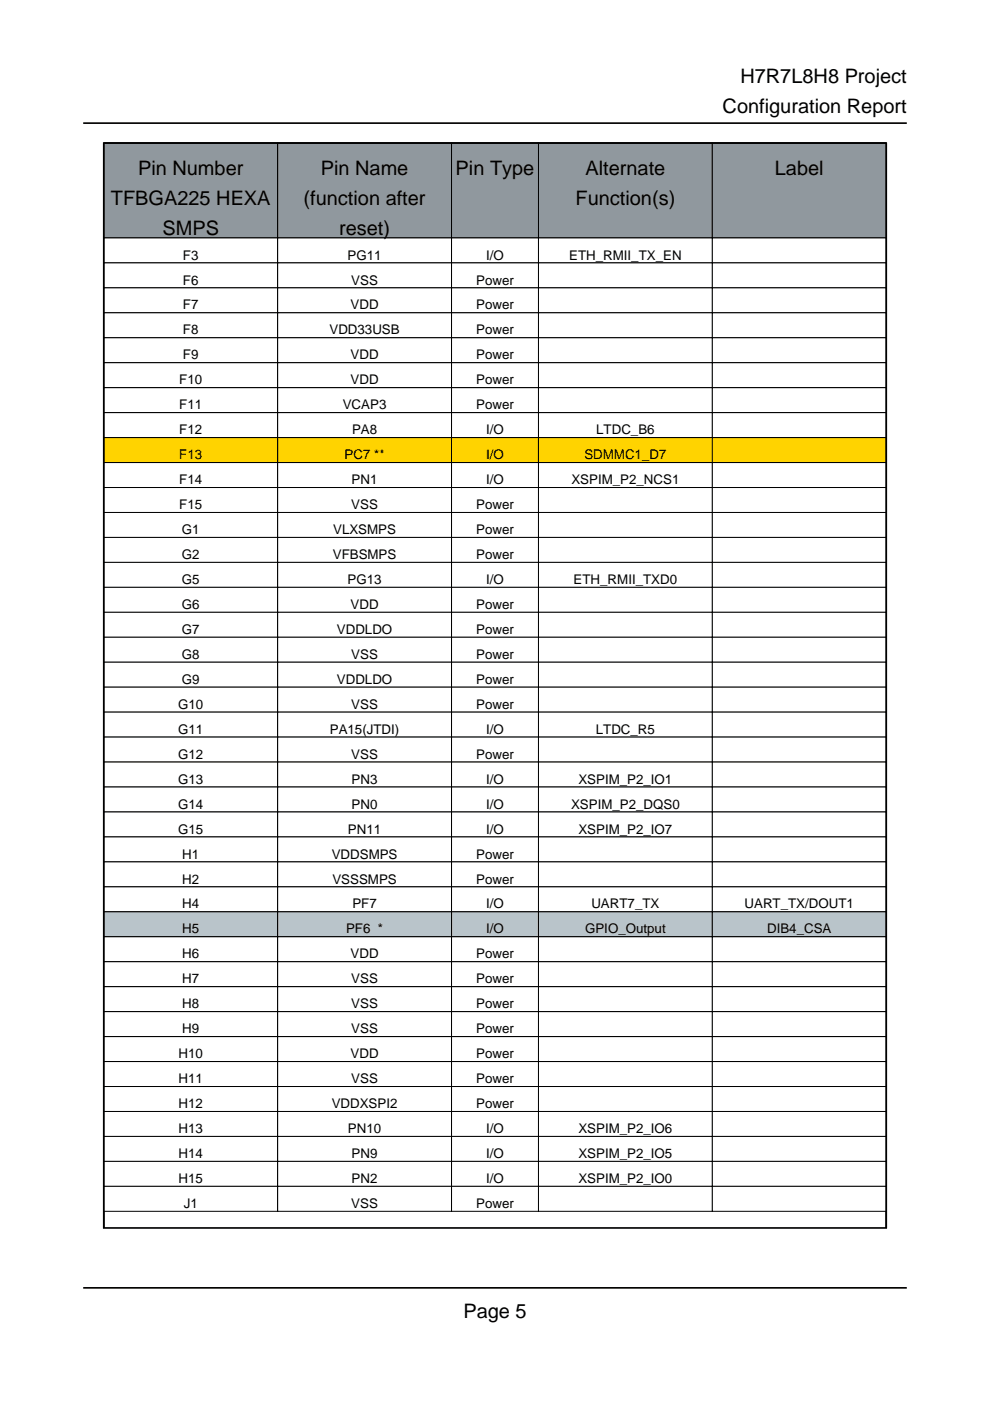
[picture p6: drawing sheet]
<svg xmlns="http://www.w3.org/2000/svg" width="210mm" height="297mm" viewBox="0 0 210 297" stroke-linecap="round" stroke-linejoin="round" font-family="sans-serif">
<defs><g id="words">
<g font-size="4.2">
<text x="157" y="17.6">H7R7L8H8 Project</text>
<text x="153.2" y="24">Configuration Report</text>
<text x="29.3" y="37">Pin Number</text>
<text x="68" y="37">Pin Name</text>
<text x="96.6" y="37">Pin Type</text>
<text x="124.1" y="37">Alternate</text>
<text x="164.3" y="37">Label</text>
<text x="23.5" y="43.4">TFBGA225 HEXA</text>
<text x="64.4" y="43.4">(function after</text>
<text x="122" y="43.4">Function(s)</text>
<text x="34.4" y="49.7">SMPS</text>
<text x="71.9" y="49.7">reset)</text>
<text x="98.2" y="279.4">Page 5</text>
</g>
<g font-size="2.8">
<text x="38.8" y="55">F3</text>
<text x="73.7" y="55">PG11</text>
<text x="103.1" y="55">I/O</text>
<text x="120.7" y="55">ETH_RMII_TX_EN</text>
<text x="38.8" y="60.3">F6</text>
<text x="38.8" y="65.6">F7</text>
<text x="74.3" y="65.6">VDD</text>
<text x="74.5" y="60.3">VSS</text>
<text x="101" y="60.3">Power</text>
<text x="101" y="65.6">Power</text>
<text x="38.8" y="70.9">F8</text>
<text x="69.9" y="70.9">VDD33USB</text>
<text x="101" y="70.9">Power</text>
<text x="38.8" y="76.2">F9</text>
<text x="74.3" y="76.2">VDD</text>
<text x="101" y="76.2">Power</text>
<text x="38" y="81.5">F10</text>
<text x="74.3" y="81.5">VDD</text>
<text x="101" y="81.5">Power</text>
<text x="38" y="86.8">F11</text>
<text x="72.7" y="86.8">VCAP3</text>
<text x="101" y="86.8">Power</text>
<text x="38" y="92.1">F12</text>
<text x="74.6" y="92.1">PA8</text>
<text x="103.1" y="92.1">I/O</text>
<text x="126.4" y="92.1">LTDC_B6</text>
<text x="38" y="97.4">F13</text>
<text x="73.1" y="97.4">PC7 **</text>
<text x="103.1" y="97.4">I/O</text>
<text x="123.9" y="97.4">SDMMC1_D7</text>
<text x="38" y="102.7">F14</text>
<text x="38" y="107.9">F15</text>
<text x="74.5" y="107.9">VSS</text>
<text x="74.6" y="102.7">PN1</text>
<text x="101" y="107.9">Power</text>
<text x="103.1" y="102.7">I/O</text>
<text x="121.2" y="102.7">XSPIM_P2_NCS1</text>
<text x="38.6" y="113.2">G1</text>
<text x="70.6" y="113.2">VLXSMPS</text>
<text x="101" y="113.2">Power</text>
<text x="38.6" y="118.5">G2</text>
<text x="70.6" y="118.5">VFBSMPS</text>
<text x="101" y="118.5">Power</text>
<text x="38.6" y="123.8">G5</text>
<text x="73.7" y="123.8">PG13</text>
<text x="103.1" y="123.8">I/O</text>
<text x="121.6" y="123.8">ETH_RMII_TXD0</text>
<text x="38.6" y="129.1">G6</text>
<text x="74.3" y="129.1">VDD</text>
<text x="101" y="129.1">Power</text>
<text x="38.6" y="134.4">G7</text>
<text x="71.4" y="134.4">VDDLDO</text>
<text x="101" y="134.4">Power</text>
<text x="38.6" y="139.7">G8</text>
<text x="74.5" y="139.7">VSS</text>
<text x="101" y="139.7">Power</text>
<text x="38.6" y="145">G9</text>
<text x="71.4" y="145">VDDLDO</text>
<text x="101" y="145">Power</text>
<text x="37.8" y="150.3">G10</text>
<text x="37.8" y="155.6">G11</text>
<text x="69.9" y="155.6">PA15(JTDI)</text>
<text x="74.5" y="150.3">VSS</text>
<text x="101" y="150.3">Power</text>
<text x="103.1" y="155.6">I/O</text>
<text x="126.3" y="155.6">LTDC_R5</text>
<text x="37.8" y="160.9">G12</text>
<text x="74.5" y="160.9">VSS</text>
<text x="101" y="160.9">Power</text>
<text x="37.8" y="166.2">G13</text>
<text x="74.6" y="166.2">PN3</text>
<text x="103.1" y="166.2">I/O</text>
<text x="122.6" y="166.2">XSPIM_P2_IO1</text>
<text x="37.8" y="171.4">G14</text>
<text x="74.6" y="171.4">PN0</text>
<text x="103.1" y="171.4">I/O</text>
<text x="121.1" y="171.4">XSPIM_P2_DQS0</text>
<text x="37.8" y="176.7">G15</text>
<text x="73.8" y="176.7">PN11</text>
<text x="103.1" y="176.7">I/O</text>
<text x="122.6" y="176.7">XSPIM_P2_IO7</text>
<text x="38.6" y="182">H1</text>
<text x="70.3" y="182">VDDSMPS</text>
<text x="101" y="182">Power</text>
<text x="38.6" y="187.3">H2</text>
<text x="70.5" y="187.3">VSSSMPS</text>
<text x="101" y="187.3">Power</text>
<text x="38.6" y="192.6">H4</text>
<text x="38.6" y="197.9">H5</text>
<text x="73.4" y="197.9">PF6 *</text>
<text x="74.7" y="192.6">PF7</text>
<text x="103.1" y="192.6">I/O</text>
<text x="103.1" y="197.9">I/O</text>
<text x="124.1" y="197.9">GPIO_Output</text>
<text x="125.4" y="192.6">UART7_TX</text>
<text x="157.9" y="192.6">UART_TX/DOUT1</text>
<text x="162.6" y="197.9">DIB4_CSA</text>
<text x="38.6" y="203.2">H6</text>
<text x="74.3" y="203.2">VDD</text>
<text x="101" y="203.2">Power</text>
<text x="38.6" y="208.5">H7</text>
<text x="74.5" y="208.5">VSS</text>
<text x="101" y="208.5">Power</text>
<text x="38.6" y="213.8">H8</text>
<text x="74.5" y="213.8">VSS</text>
<text x="101" y="213.8">Power</text>
<text x="38.6" y="219.1">H9</text>
<text x="74.5" y="219.1">VSS</text>
<text x="101" y="219.1">Power</text>
<text x="37.8" y="224.4">H10</text>
<text x="74.3" y="224.4">VDD</text>
<text x="101" y="224.4">Power</text>
<text x="37.8" y="229.7">H11</text>
<text x="74.5" y="229.7">VSS</text>
<text x="101" y="229.7">Power</text>
<text x="37.8" y="234.9">H12</text>
<text x="70.3" y="234.9">VDDXSPI2</text>
<text x="101" y="234.9">Power</text>
<text x="37.8" y="240.2">H13</text>
<text x="37.8" y="245.5">H14</text>
<text x="73.8" y="240.2">PN10</text>
<text x="74.6" y="245.5">PN9</text>
<text x="103.1" y="240.2">I/O</text>
<text x="103.1" y="245.5">I/O</text>
<text x="122.6" y="240.2">XSPIM_P2_IO6</text>
<text x="122.6" y="245.5">XSPIM_P2_IO5</text>
<text x="37.8" y="250.8">H15</text>
<text x="74.6" y="250.8">PN2</text>
<text x="103.1" y="250.8">I/O</text>
<text x="122.6" y="250.8">XSPIM_P2_IO0</text>
<text x="38.9" y="256.1">J1</text>
<text x="74.5" y="256.1">VSS</text>
<text x="101" y="256.1">Power</text>
</g>
</g></defs>
<path d="M22 260.3v-230h165.9v230" fill="none" stroke="#000" stroke-width=".35"/>
<path d="M22 30.3h36.9v20.1h-36.9z" fill="#90989e"/>
<path d="M22 30.3h36.9v20.1h-36.9z" fill="none" stroke="#000" stroke-width=".21"/>
<path d="M58.9 30.3h36.8v20.1h-36.8z" fill="#90989e"/>
<path d="M58.9 30.3h36.8v20.1h-36.8z" fill="none" stroke="#000" stroke-width=".21"/>
<path d="M95.7 30.3h18.5v20.1h-18.5z" fill="#90989e"/>
<path d="M95.7 30.3h18.5v20.1h-18.5z" fill="none" stroke="#000" stroke-width=".21"/>
<path d="M114.2 30.3h36.8v20.1h-36.8z" fill="#90989e"/>
<path d="M114.2 30.3h36.8v20.1h-36.8z" fill="none" stroke="#000" stroke-width=".21"/>
<path d="M151 30.3h36.9v20.1h-36.9z" fill="#90989e"/>
<path d="M151 30.3h36.9v20.1h-36.9z" fill="none" stroke="#000" stroke-width=".21"/>
<path d="M22 50.4h36.9v5.3h-36.9z" fill="#fff"/>
<path d="M22 50.4h36.9v5.3h-36.9z" fill="none" stroke="#000" stroke-width=".21"/>
<path d="M58.9 50.4h36.8v5.3h-36.8z" fill="#fff"/>
<path d="M58.9 50.4h36.8v5.3h-36.8z" fill="none" stroke="#000" stroke-width=".21"/>
<path d="M95.7 50.4h18.5v5.3h-18.5z" fill="#fff"/>
<path d="M95.7 50.4h18.5v5.3h-18.5z" fill="none" stroke="#000" stroke-width=".21"/>
<path d="M114.2 50.4h36.8v5.3h-36.8z" fill="#fff"/>
<path d="M114.2 50.4h36.8v5.3h-36.8z" fill="none" stroke="#000" stroke-width=".21"/>
<path d="M151 50.4h36.9v5.3h-36.9z" fill="#fff"/>
<path d="M151 50.4h36.9v5.3h-36.9z" fill="none" stroke="#000" stroke-width=".21"/>
<path d="M22 55.7h36.9v5.3h-36.9z" fill="#fff"/>
<path d="M22 55.7h36.9v5.3h-36.9z" fill="none" stroke="#000" stroke-width=".21"/>
<path d="M58.9 55.7h36.8v5.3h-36.8z" fill="#fff"/>
<path d="M58.9 55.7h36.8v5.3h-36.8z" fill="none" stroke="#000" stroke-width=".21"/>
<path d="M95.7 55.7h18.5v5.3h-18.5z" fill="#fff"/>
<path d="M95.7 55.7h18.5v5.3h-18.5z" fill="none" stroke="#000" stroke-width=".21"/>
<path d="M114.2 55.7h36.8v5.3h-36.8z" fill="#fff"/>
<path d="M114.2 55.7h36.8v5.3h-36.8z" fill="none" stroke="#000" stroke-width=".21"/>
<path d="M151 55.7h36.9v5.3h-36.9z" fill="#fff"/>
<path d="M151 55.7h36.9v5.3h-36.9z" fill="none" stroke="#000" stroke-width=".21"/>
<path d="M22 61h36.9v5.3h-36.9z" fill="#fff"/>
<path d="M22 61h36.9v5.3h-36.9z" fill="none" stroke="#000" stroke-width=".21"/>
<path d="M58.9 61h36.8v5.3h-36.8z" fill="#fff"/>
<path d="M58.9 61h36.8v5.3h-36.8z" fill="none" stroke="#000" stroke-width=".21"/>
<path d="M95.7 61h18.5v5.3h-18.5z" fill="#fff"/>
<path d="M95.7 61h18.5v5.3h-18.5z" fill="none" stroke="#000" stroke-width=".21"/>
<path d="M114.2 61h36.8v5.3h-36.8z" fill="#fff"/>
<path d="M114.2 61h36.8v5.3h-36.8z" fill="none" stroke="#000" stroke-width=".21"/>
<path d="M151 61h36.9v5.3h-36.9z" fill="#fff"/>
<path d="M151 61h36.9v5.3h-36.9z" fill="none" stroke="#000" stroke-width=".21"/>
<path d="M22 66.3h36.9v5.3h-36.9z" fill="#fff"/>
<path d="M22 66.3h36.9v5.3h-36.9z" fill="none" stroke="#000" stroke-width=".21"/>
<path d="M58.9 66.3h36.8v5.3h-36.8z" fill="#fff"/>
<path d="M58.9 66.3h36.8v5.3h-36.8z" fill="none" stroke="#000" stroke-width=".21"/>
<path d="M95.7 66.3h18.5v5.3h-18.5z" fill="#fff"/>
<path d="M95.7 66.3h18.5v5.3h-18.5z" fill="none" stroke="#000" stroke-width=".21"/>
<path d="M114.2 66.3h36.8v5.3h-36.8z" fill="#fff"/>
<path d="M114.2 66.3h36.8v5.3h-36.8z" fill="none" stroke="#000" stroke-width=".21"/>
<path d="M151 66.3h36.9v5.3h-36.9z" fill="#fff"/>
<path d="M151 66.3h36.9v5.3h-36.9z" fill="none" stroke="#000" stroke-width=".21"/>
<path d="M22 71.6h36.9v5.3h-36.9z" fill="#fff"/>
<path d="M22 71.6h36.9v5.3h-36.9z" fill="none" stroke="#000" stroke-width=".21"/>
<path d="M58.9 71.6h36.8v5.3h-36.8z" fill="#fff"/>
<path d="M58.9 71.6h36.8v5.3h-36.8z" fill="none" stroke="#000" stroke-width=".21"/>
<path d="M95.7 71.6h18.5v5.3h-18.5z" fill="#fff"/>
<path d="M95.7 71.6h18.5v5.3h-18.5z" fill="none" stroke="#000" stroke-width=".21"/>
<path d="M114.2 71.6h36.8v5.3h-36.8z" fill="#fff"/>
<path d="M114.2 71.6h36.8v5.3h-36.8z" fill="none" stroke="#000" stroke-width=".21"/>
<path d="M151 71.6h36.9v5.3h-36.9z" fill="#fff"/>
<path d="M151 71.6h36.9v5.3h-36.9z" fill="none" stroke="#000" stroke-width=".21"/>
<path d="M22 76.9h36.9v5.3h-36.9z" fill="#fff"/>
<path d="M22 76.9h36.9v5.3h-36.9z" fill="none" stroke="#000" stroke-width=".21"/>
<path d="M58.9 76.9h36.8v5.3h-36.8z" fill="#fff"/>
<path d="M58.9 76.9h36.8v5.3h-36.8z" fill="none" stroke="#000" stroke-width=".21"/>
<path d="M95.7 76.9h18.5v5.3h-18.5z" fill="#fff"/>
<path d="M95.7 76.9h18.5v5.3h-18.5z" fill="none" stroke="#000" stroke-width=".21"/>
<path d="M114.2 76.9h36.8v5.3h-36.8z" fill="#fff"/>
<path d="M114.2 76.9h36.8v5.3h-36.8z" fill="none" stroke="#000" stroke-width=".21"/>
<path d="M151 76.9h36.9v5.3h-36.9z" fill="#fff"/>
<path d="M151 76.9h36.9v5.3h-36.9z" fill="none" stroke="#000" stroke-width=".21"/>
<path d="M22 82.2h36.9v5.3h-36.9z" fill="#fff"/>
<path d="M22 82.2h36.9v5.3h-36.9z" fill="none" stroke="#000" stroke-width=".21"/>
<path d="M58.9 82.2h36.8v5.3h-36.8z" fill="#fff"/>
<path d="M58.9 82.2h36.8v5.3h-36.8z" fill="none" stroke="#000" stroke-width=".21"/>
<path d="M95.7 82.2h18.5v5.3h-18.5z" fill="#fff"/>
<path d="M95.7 82.2h18.5v5.3h-18.5z" fill="none" stroke="#000" stroke-width=".21"/>
<path d="M114.2 82.2h36.8v5.3h-36.8z" fill="#fff"/>
<path d="M114.2 82.2h36.8v5.3h-36.8z" fill="none" stroke="#000" stroke-width=".21"/>
<path d="M151 82.2h36.9v5.3h-36.9z" fill="#fff"/>
<path d="M151 82.2h36.9v5.3h-36.9z" fill="none" stroke="#000" stroke-width=".21"/>
<path d="M22 87.5h36.9v5.3h-36.9z" fill="#fff"/>
<path d="M22 87.5h36.9v5.3h-36.9z" fill="none" stroke="#000" stroke-width=".21"/>
<path d="M58.9 87.5h36.8v5.3h-36.8z" fill="#fff"/>
<path d="M58.9 87.5h36.8v5.3h-36.8z" fill="none" stroke="#000" stroke-width=".21"/>
<path d="M95.7 87.5h18.5v5.3h-18.5z" fill="#fff"/>
<path d="M95.7 87.5h18.5v5.3h-18.5z" fill="none" stroke="#000" stroke-width=".21"/>
<path d="M114.2 87.5h36.8v5.3h-36.8z" fill="#fff"/>
<path d="M114.2 87.5h36.8v5.3h-36.8z" fill="none" stroke="#000" stroke-width=".21"/>
<path d="M151 87.5h36.9v5.3h-36.9z" fill="#fff"/>
<path d="M151 87.5h36.9v5.3h-36.9z" fill="none" stroke="#000" stroke-width=".21"/>
<path d="M22 92.8h36.9v5.3h-36.9z" fill="#ffd300"/>
<path d="M22 92.8h36.9v5.3h-36.9z" fill="none" stroke="#000" stroke-width=".21"/>
<path d="M58.9 92.8h36.8v5.3h-36.8z" fill="#ffd300"/>
<path d="M58.9 92.8h36.8v5.3h-36.8z" fill="none" stroke="#000" stroke-width=".21"/>
<path d="M95.7 92.8h18.5v5.3h-18.5z" fill="#ffd300"/>
<path d="M95.7 92.8h18.5v5.3h-18.5z" fill="none" stroke="#000" stroke-width=".21"/>
<path d="M114.2 92.8h36.8v5.3h-36.8z" fill="#ffd300"/>
<path d="M114.2 92.8h36.8v5.3h-36.8z" fill="none" stroke="#000" stroke-width=".21"/>
<path d="M151 92.8h36.9v5.3h-36.9z" fill="#ffd300"/>
<path d="M151 92.8h36.9v5.3h-36.9z" fill="none" stroke="#000" stroke-width=".21"/>
<path d="M22 98.1h36.9v5.3h-36.9z" fill="#fff"/>
<path d="M22 98.1h36.9v5.3h-36.9z" fill="none" stroke="#000" stroke-width=".21"/>
<path d="M58.9 98.1h36.8v5.3h-36.8z" fill="#fff"/>
<path d="M58.9 98.1h36.8v5.3h-36.8z" fill="none" stroke="#000" stroke-width=".21"/>
<path d="M95.7 98.1h18.5v5.3h-18.5z" fill="#fff"/>
<path d="M95.7 98.1h18.5v5.3h-18.5z" fill="none" stroke="#000" stroke-width=".21"/>
<path d="M114.2 98.1h36.8v5.3h-36.8z" fill="#fff"/>
<path d="M114.2 98.1h36.8v5.3h-36.8z" fill="none" stroke="#000" stroke-width=".21"/>
<path d="M151 98.1h36.9v5.3h-36.9z" fill="#fff"/>
<path d="M151 98.1h36.9v5.3h-36.9z" fill="none" stroke="#000" stroke-width=".21"/>
<path d="M22 103.4h36.9v5.3h-36.9z" fill="#fff"/>
<path d="M22 103.4h36.9v5.3h-36.9z" fill="none" stroke="#000" stroke-width=".21"/>
<path d="M58.9 103.4h36.8v5.3h-36.8z" fill="#fff"/>
<path d="M58.9 103.4h36.8v5.3h-36.8z" fill="none" stroke="#000" stroke-width=".21"/>
<path d="M95.7 103.4h18.5v5.3h-18.5z" fill="#fff"/>
<path d="M95.7 103.4h18.5v5.3h-18.5z" fill="none" stroke="#000" stroke-width=".21"/>
<path d="M114.2 103.4h36.8v5.3h-36.8z" fill="#fff"/>
<path d="M114.2 103.4h36.8v5.3h-36.8z" fill="none" stroke="#000" stroke-width=".21"/>
<path d="M151 103.4h36.9v5.3h-36.9z" fill="#fff"/>
<path d="M151 103.4h36.9v5.3h-36.9z" fill="none" stroke="#000" stroke-width=".21"/>
<path d="M22 108.7h36.9v5.2h-36.9z" fill="#fff"/>
<path d="M22 108.7h36.9v5.2h-36.9z" fill="none" stroke="#000" stroke-width=".21"/>
<path d="M58.9 108.7h36.8v5.2h-36.8z" fill="#fff"/>
<path d="M58.9 108.7h36.8v5.2h-36.8z" fill="none" stroke="#000" stroke-width=".21"/>
<path d="M95.7 108.7h18.5v5.2h-18.5z" fill="#fff"/>
<path d="M95.7 108.7h18.5v5.2h-18.5z" fill="none" stroke="#000" stroke-width=".21"/>
<path d="M114.2 108.7h36.8v5.2h-36.8z" fill="#fff"/>
<path d="M114.2 108.7h36.8v5.2h-36.8z" fill="none" stroke="#000" stroke-width=".21"/>
<path d="M151 108.7h36.9v5.2h-36.9z" fill="#fff"/>
<path d="M151 108.7h36.9v5.2h-36.9z" fill="none" stroke="#000" stroke-width=".21"/>
<path d="M22 113.9h36.9v5.3h-36.9z" fill="#fff"/>
<path d="M22 113.9h36.9v5.3h-36.9z" fill="none" stroke="#000" stroke-width=".21"/>
<path d="M58.9 113.9h36.8v5.3h-36.8z" fill="#fff"/>
<path d="M58.9 113.9h36.8v5.3h-36.8z" fill="none" stroke="#000" stroke-width=".21"/>
<path d="M95.7 113.9h18.5v5.3h-18.5z" fill="#fff"/>
<path d="M95.7 113.9h18.5v5.3h-18.5z" fill="none" stroke="#000" stroke-width=".21"/>
<path d="M114.2 113.9h36.8v5.3h-36.8z" fill="#fff"/>
<path d="M114.2 113.9h36.8v5.3h-36.8z" fill="none" stroke="#000" stroke-width=".21"/>
<path d="M151 113.9h36.9v5.3h-36.9z" fill="#fff"/>
<path d="M151 113.9h36.9v5.3h-36.9z" fill="none" stroke="#000" stroke-width=".21"/>
<path d="M22 119.2h36.9v5.3h-36.9z" fill="#fff"/>
<path d="M22 119.2h36.9v5.3h-36.9z" fill="none" stroke="#000" stroke-width=".21"/>
<path d="M58.9 119.2h36.8v5.3h-36.8z" fill="#fff"/>
<path d="M58.9 119.2h36.8v5.3h-36.8z" fill="none" stroke="#000" stroke-width=".21"/>
<path d="M95.7 119.2h18.5v5.3h-18.5z" fill="#fff"/>
<path d="M95.7 119.2h18.5v5.3h-18.5z" fill="none" stroke="#000" stroke-width=".21"/>
<path d="M114.2 119.2h36.8v5.3h-36.8z" fill="#fff"/>
<path d="M114.2 119.2h36.8v5.3h-36.8z" fill="none" stroke="#000" stroke-width=".21"/>
<path d="M151 119.2h36.9v5.3h-36.9z" fill="#fff"/>
<path d="M151 119.2h36.9v5.3h-36.9z" fill="none" stroke="#000" stroke-width=".21"/>
<path d="M22 124.5h36.9v5.3h-36.9z" fill="#fff"/>
<path d="M22 124.5h36.9v5.3h-36.9z" fill="none" stroke="#000" stroke-width=".21"/>
<path d="M58.9 124.5h36.8v5.3h-36.8z" fill="#fff"/>
<path d="M58.9 124.5h36.8v5.3h-36.8z" fill="none" stroke="#000" stroke-width=".21"/>
<path d="M95.7 124.5h18.5v5.3h-18.5z" fill="#fff"/>
<path d="M95.7 124.5h18.5v5.3h-18.5z" fill="none" stroke="#000" stroke-width=".21"/>
<path d="M114.2 124.5h36.8v5.3h-36.8z" fill="#fff"/>
<path d="M114.2 124.5h36.8v5.3h-36.8z" fill="none" stroke="#000" stroke-width=".21"/>
<path d="M151 124.5h36.9v5.3h-36.9z" fill="#fff"/>
<path d="M151 124.5h36.9v5.3h-36.9z" fill="none" stroke="#000" stroke-width=".21"/>
<path d="M22 129.8h36.9v5.3h-36.9z" fill="#fff"/>
<path d="M22 129.8h36.9v5.3h-36.9z" fill="none" stroke="#000" stroke-width=".21"/>
<path d="M58.9 129.8h36.8v5.3h-36.8z" fill="#fff"/>
<path d="M58.9 129.8h36.8v5.3h-36.8z" fill="none" stroke="#000" stroke-width=".21"/>
<path d="M95.7 129.8h18.5v5.3h-18.5z" fill="#fff"/>
<path d="M95.7 129.8h18.5v5.3h-18.5z" fill="none" stroke="#000" stroke-width=".21"/>
<path d="M114.2 129.8h36.8v5.3h-36.8z" fill="#fff"/>
<path d="M114.2 129.8h36.8v5.3h-36.8z" fill="none" stroke="#000" stroke-width=".21"/>
<path d="M151 129.8h36.9v5.3h-36.9z" fill="#fff"/>
<path d="M151 129.8h36.9v5.3h-36.9z" fill="none" stroke="#000" stroke-width=".21"/>
<path d="M22 135.1h36.9v5.3h-36.9z" fill="#fff"/>
<path d="M22 135.1h36.9v5.3h-36.9z" fill="none" stroke="#000" stroke-width=".21"/>
<path d="M58.9 135.1h36.8v5.3h-36.8z" fill="#fff"/>
<path d="M58.9 135.1h36.8v5.3h-36.8z" fill="none" stroke="#000" stroke-width=".21"/>
<path d="M95.7 135.1h18.5v5.3h-18.5z" fill="#fff"/>
<path d="M95.7 135.1h18.5v5.3h-18.5z" fill="none" stroke="#000" stroke-width=".21"/>
<path d="M114.2 135.1h36.8v5.3h-36.8z" fill="#fff"/>
<path d="M114.2 135.1h36.8v5.3h-36.8z" fill="none" stroke="#000" stroke-width=".21"/>
<path d="M151 135.1h36.9v5.3h-36.9z" fill="#fff"/>
<path d="M151 135.1h36.9v5.3h-36.9z" fill="none" stroke="#000" stroke-width=".21"/>
<path d="M22 140.4h36.9v5.3h-36.9z" fill="#fff"/>
<path d="M22 140.4h36.9v5.3h-36.9z" fill="none" stroke="#000" stroke-width=".21"/>
<path d="M58.9 140.4h36.8v5.3h-36.8z" fill="#fff"/>
<path d="M58.9 140.4h36.8v5.3h-36.8z" fill="none" stroke="#000" stroke-width=".21"/>
<path d="M95.7 140.4h18.5v5.3h-18.5z" fill="#fff"/>
<path d="M95.7 140.4h18.5v5.3h-18.5z" fill="none" stroke="#000" stroke-width=".21"/>
<path d="M114.2 140.4h36.8v5.3h-36.8z" fill="#fff"/>
<path d="M114.2 140.4h36.8v5.3h-36.8z" fill="none" stroke="#000" stroke-width=".21"/>
<path d="M151 140.4h36.9v5.3h-36.9z" fill="#fff"/>
<path d="M151 140.4h36.9v5.3h-36.9z" fill="none" stroke="#000" stroke-width=".21"/>
<path d="M22 145.7h36.9v5.3h-36.9z" fill="#fff"/>
<path d="M22 145.7h36.9v5.3h-36.9z" fill="none" stroke="#000" stroke-width=".21"/>
<path d="M58.9 145.7h36.8v5.3h-36.8z" fill="#fff"/>
<path d="M58.9 145.7h36.8v5.3h-36.8z" fill="none" stroke="#000" stroke-width=".21"/>
<path d="M95.7 145.7h18.5v5.3h-18.5z" fill="#fff"/>
<path d="M95.7 145.7h18.5v5.3h-18.5z" fill="none" stroke="#000" stroke-width=".21"/>
<path d="M114.2 145.7h36.8v5.3h-36.8z" fill="#fff"/>
<path d="M114.2 145.7h36.8v5.3h-36.8z" fill="none" stroke="#000" stroke-width=".21"/>
<path d="M151 145.7h36.9v5.3h-36.9z" fill="#fff"/>
<path d="M151 145.7h36.9v5.3h-36.9z" fill="none" stroke="#000" stroke-width=".21"/>
<path d="M22 151h36.9v5.3h-36.9z" fill="#fff"/>
<path d="M22 151h36.9v5.3h-36.9z" fill="none" stroke="#000" stroke-width=".21"/>
<path d="M58.9 151h36.8v5.3h-36.8z" fill="#fff"/>
<path d="M58.9 151h36.8v5.3h-36.8z" fill="none" stroke="#000" stroke-width=".21"/>
<path d="M95.7 151h18.5v5.3h-18.5z" fill="#fff"/>
<path d="M95.7 151h18.5v5.3h-18.5z" fill="none" stroke="#000" stroke-width=".21"/>
<path d="M114.2 151h36.8v5.3h-36.8z" fill="#fff"/>
<path d="M114.2 151h36.8v5.3h-36.8z" fill="none" stroke="#000" stroke-width=".21"/>
<path d="M151 151h36.9v5.3h-36.9z" fill="#fff"/>
<path d="M151 151h36.9v5.3h-36.9z" fill="none" stroke="#000" stroke-width=".21"/>
<path d="M22 156.3h36.9v5.3h-36.9z" fill="#fff"/>
<path d="M22 156.3h36.9v5.3h-36.9z" fill="none" stroke="#000" stroke-width=".21"/>
<path d="M58.9 156.3h36.8v5.3h-36.8z" fill="#fff"/>
<path d="M58.9 156.3h36.8v5.3h-36.8z" fill="none" stroke="#000" stroke-width=".21"/>
<path d="M95.7 156.3h18.5v5.3h-18.5z" fill="#fff"/>
<path d="M95.7 156.3h18.5v5.3h-18.5z" fill="none" stroke="#000" stroke-width=".21"/>
<path d="M114.2 156.3h36.8v5.3h-36.8z" fill="#fff"/>
<path d="M114.2 156.3h36.8v5.3h-36.8z" fill="none" stroke="#000" stroke-width=".21"/>
<path d="M151 156.3h36.9v5.3h-36.9z" fill="#fff"/>
<path d="M151 156.3h36.9v5.3h-36.9z" fill="none" stroke="#000" stroke-width=".21"/>
<path d="M22 161.6h36.9v5.3h-36.9z" fill="#fff"/>
<path d="M22 161.6h36.9v5.3h-36.9z" fill="none" stroke="#000" stroke-width=".21"/>
<path d="M58.9 161.6h36.8v5.3h-36.8z" fill="#fff"/>
<path d="M58.9 161.6h36.8v5.3h-36.8z" fill="none" stroke="#000" stroke-width=".21"/>
<path d="M95.7 161.6h18.5v5.3h-18.5z" fill="#fff"/>
<path d="M95.7 161.6h18.5v5.3h-18.5z" fill="none" stroke="#000" stroke-width=".21"/>
<path d="M114.2 161.6h36.8v5.3h-36.8z" fill="#fff"/>
<path d="M114.2 161.6h36.8v5.3h-36.8z" fill="none" stroke="#000" stroke-width=".21"/>
<path d="M151 161.6h36.9v5.3h-36.9z" fill="#fff"/>
<path d="M151 161.6h36.9v5.3h-36.9z" fill="none" stroke="#000" stroke-width=".21"/>
<path d="M22 166.9h36.9v5.3h-36.9z" fill="#fff"/>
<path d="M22 166.9h36.9v5.3h-36.9z" fill="none" stroke="#000" stroke-width=".21"/>
<path d="M58.9 166.9h36.8v5.3h-36.8z" fill="#fff"/>
<path d="M58.9 166.9h36.8v5.3h-36.8z" fill="none" stroke="#000" stroke-width=".21"/>
<path d="M95.7 166.9h18.5v5.3h-18.5z" fill="#fff"/>
<path d="M95.7 166.9h18.5v5.3h-18.5z" fill="none" stroke="#000" stroke-width=".21"/>
<path d="M114.2 166.9h36.8v5.3h-36.8z" fill="#fff"/>
<path d="M114.2 166.9h36.8v5.3h-36.8z" fill="none" stroke="#000" stroke-width=".21"/>
<path d="M151 166.9h36.9v5.3h-36.9z" fill="#fff"/>
<path d="M151 166.9h36.9v5.3h-36.9z" fill="none" stroke="#000" stroke-width=".21"/>
<path d="M22 172.2h36.9v5.2h-36.9z" fill="#fff"/>
<path d="M22 172.2h36.9v5.2h-36.9z" fill="none" stroke="#000" stroke-width=".21"/>
<path d="M58.9 172.2h36.8v5.2h-36.8z" fill="#fff"/>
<path d="M58.9 172.2h36.8v5.2h-36.8z" fill="none" stroke="#000" stroke-width=".21"/>
<path d="M95.7 172.2h18.5v5.2h-18.5z" fill="#fff"/>
<path d="M95.7 172.2h18.5v5.2h-18.5z" fill="none" stroke="#000" stroke-width=".21"/>
<path d="M114.2 172.2h36.8v5.2h-36.8z" fill="#fff"/>
<path d="M114.2 172.2h36.8v5.2h-36.8z" fill="none" stroke="#000" stroke-width=".21"/>
<path d="M151 172.2h36.9v5.2h-36.9z" fill="#fff"/>
<path d="M151 172.2h36.9v5.2h-36.9z" fill="none" stroke="#000" stroke-width=".21"/>
<path d="M22 177.4h36.9v5.3h-36.9z" fill="#fff"/>
<path d="M22 177.4h36.9v5.3h-36.9z" fill="none" stroke="#000" stroke-width=".21"/>
<path d="M58.9 177.4h36.8v5.3h-36.8z" fill="#fff"/>
<path d="M58.9 177.4h36.8v5.3h-36.8z" fill="none" stroke="#000" stroke-width=".21"/>
<path d="M95.7 177.4h18.5v5.3h-18.5z" fill="#fff"/>
<path d="M95.7 177.4h18.5v5.3h-18.5z" fill="none" stroke="#000" stroke-width=".21"/>
<path d="M114.2 177.4h36.8v5.3h-36.8z" fill="#fff"/>
<path d="M114.2 177.4h36.8v5.3h-36.8z" fill="none" stroke="#000" stroke-width=".21"/>
<path d="M151 177.4h36.9v5.3h-36.9z" fill="#fff"/>
<path d="M151 177.4h36.9v5.3h-36.9z" fill="none" stroke="#000" stroke-width=".21"/>
<path d="M22 182.7h36.9v5.3h-36.9z" fill="#fff"/>
<path d="M22 182.7h36.9v5.3h-36.9z" fill="none" stroke="#000" stroke-width=".21"/>
<path d="M58.9 182.7h36.8v5.3h-36.8z" fill="#fff"/>
<path d="M58.9 182.7h36.8v5.3h-36.8z" fill="none" stroke="#000" stroke-width=".21"/>
<path d="M95.7 182.7h18.5v5.3h-18.5z" fill="#fff"/>
<path d="M95.7 182.7h18.5v5.3h-18.5z" fill="none" stroke="#000" stroke-width=".21"/>
<path d="M114.2 182.7h36.8v5.3h-36.8z" fill="#fff"/>
<path d="M114.2 182.7h36.8v5.3h-36.8z" fill="none" stroke="#000" stroke-width=".21"/>
<path d="M151 182.7h36.9v5.3h-36.9z" fill="#fff"/>
<path d="M151 182.7h36.9v5.3h-36.9z" fill="none" stroke="#000" stroke-width=".21"/>
<path d="M22 188h36.9v5.3h-36.9z" fill="#fff"/>
<path d="M22 188h36.9v5.3h-36.9z" fill="none" stroke="#000" stroke-width=".21"/>
<path d="M58.9 188h36.8v5.3h-36.8z" fill="#fff"/>
<path d="M58.9 188h36.8v5.3h-36.8z" fill="none" stroke="#000" stroke-width=".21"/>
<path d="M95.7 188h18.5v5.3h-18.5z" fill="#fff"/>
<path d="M95.7 188h18.5v5.3h-18.5z" fill="none" stroke="#000" stroke-width=".21"/>
<path d="M114.2 188h36.8v5.3h-36.8z" fill="#fff"/>
<path d="M114.2 188h36.8v5.3h-36.8z" fill="none" stroke="#000" stroke-width=".21"/>
<path d="M151 188h36.9v5.3h-36.9z" fill="#fff"/>
<path d="M151 188h36.9v5.3h-36.9z" fill="none" stroke="#000" stroke-width=".21"/>
<path d="M22 193.3h36.9v5.3h-36.9z" fill="#b9c4ca"/>
<path d="M22 193.3h36.9v5.3h-36.9z" fill="none" stroke="#000" stroke-width=".21"/>
<path d="M58.9 193.3h36.8v5.3h-36.8z" fill="#b9c4ca"/>
<path d="M58.9 193.3h36.8v5.3h-36.8z" fill="none" stroke="#000" stroke-width=".21"/>
<path d="M95.7 193.3h18.5v5.3h-18.5z" fill="#b9c4ca"/>
<path d="M95.7 193.3h18.5v5.3h-18.5z" fill="none" stroke="#000" stroke-width=".21"/>
<path d="M114.2 193.3h36.8v5.3h-36.8z" fill="#b9c4ca"/>
<path d="M114.2 193.3h36.8v5.3h-36.8z" fill="none" stroke="#000" stroke-width=".21"/>
<path d="M151 193.3h36.9v5.3h-36.9z" fill="#b9c4ca"/>
<path d="M151 193.3h36.9v5.3h-36.9z" fill="none" stroke="#000" stroke-width=".21"/>
<path d="M22 198.6h36.9v5.3h-36.9z" fill="#fff"/>
<path d="M22 198.6h36.9v5.3h-36.9z" fill="none" stroke="#000" stroke-width=".21"/>
<path d="M58.9 198.6h36.8v5.3h-36.8z" fill="#fff"/>
<path d="M58.9 198.6h36.8v5.3h-36.8z" fill="none" stroke="#000" stroke-width=".21"/>
<path d="M95.7 198.6h18.5v5.3h-18.5z" fill="#fff"/>
<path d="M95.7 198.6h18.5v5.3h-18.5z" fill="none" stroke="#000" stroke-width=".21"/>
<path d="M114.2 198.6h36.8v5.3h-36.8z" fill="#fff"/>
<path d="M114.2 198.6h36.8v5.3h-36.8z" fill="none" stroke="#000" stroke-width=".21"/>
<path d="M151 198.6h36.9v5.3h-36.9z" fill="#fff"/>
<path d="M151 198.6h36.9v5.3h-36.9z" fill="none" stroke="#000" stroke-width=".21"/>
<path d="M22 203.9h36.9v5.3h-36.9z" fill="#fff"/>
<path d="M22 203.9h36.9v5.3h-36.9z" fill="none" stroke="#000" stroke-width=".21"/>
<path d="M58.9 203.9h36.8v5.3h-36.8z" fill="#fff"/>
<path d="M58.9 203.9h36.8v5.3h-36.8z" fill="none" stroke="#000" stroke-width=".21"/>
<path d="M95.7 203.9h18.5v5.3h-18.5z" fill="#fff"/>
<path d="M95.7 203.9h18.5v5.3h-18.5z" fill="none" stroke="#000" stroke-width=".21"/>
<path d="M114.2 203.9h36.8v5.3h-36.8z" fill="#fff"/>
<path d="M114.2 203.9h36.8v5.3h-36.8z" fill="none" stroke="#000" stroke-width=".21"/>
<path d="M151 203.9h36.9v5.3h-36.9z" fill="#fff"/>
<path d="M151 203.9h36.9v5.3h-36.9z" fill="none" stroke="#000" stroke-width=".21"/>
<path d="M22 209.2h36.9v5.3h-36.9z" fill="#fff"/>
<path d="M22 209.2h36.9v5.3h-36.9z" fill="none" stroke="#000" stroke-width=".21"/>
<path d="M58.9 209.2h36.8v5.3h-36.8z" fill="#fff"/>
<path d="M58.9 209.2h36.8v5.3h-36.8z" fill="none" stroke="#000" stroke-width=".21"/>
<path d="M95.7 209.2h18.5v5.3h-18.5z" fill="#fff"/>
<path d="M95.7 209.2h18.5v5.3h-18.5z" fill="none" stroke="#000" stroke-width=".21"/>
<path d="M114.2 209.2h36.8v5.3h-36.8z" fill="#fff"/>
<path d="M114.2 209.2h36.8v5.3h-36.8z" fill="none" stroke="#000" stroke-width=".21"/>
<path d="M151 209.2h36.9v5.3h-36.9z" fill="#fff"/>
<path d="M151 209.2h36.9v5.3h-36.9z" fill="none" stroke="#000" stroke-width=".21"/>
<path d="M22 214.5h36.9v5.3h-36.9z" fill="#fff"/>
<path d="M22 214.5h36.9v5.3h-36.9z" fill="none" stroke="#000" stroke-width=".21"/>
<path d="M58.9 214.5h36.8v5.3h-36.8z" fill="#fff"/>
<path d="M58.9 214.5h36.8v5.3h-36.8z" fill="none" stroke="#000" stroke-width=".21"/>
<path d="M95.7 214.5h18.5v5.3h-18.5z" fill="#fff"/>
<path d="M95.7 214.5h18.5v5.3h-18.5z" fill="none" stroke="#000" stroke-width=".21"/>
<path d="M114.2 214.5h36.8v5.3h-36.8z" fill="#fff"/>
<path d="M114.2 214.5h36.8v5.3h-36.8z" fill="none" stroke="#000" stroke-width=".21"/>
<path d="M151 214.5h36.9v5.3h-36.9z" fill="#fff"/>
<path d="M151 214.5h36.9v5.3h-36.9z" fill="none" stroke="#000" stroke-width=".21"/>
<path d="M22 219.8h36.9v5.3h-36.9z" fill="#fff"/>
<path d="M22 219.8h36.9v5.3h-36.9z" fill="none" stroke="#000" stroke-width=".21"/>
<path d="M58.9 219.8h36.8v5.3h-36.8z" fill="#fff"/>
<path d="M58.9 219.8h36.8v5.3h-36.8z" fill="none" stroke="#000" stroke-width=".21"/>
<path d="M95.7 219.8h18.5v5.3h-18.5z" fill="#fff"/>
<path d="M95.7 219.8h18.5v5.3h-18.5z" fill="none" stroke="#000" stroke-width=".21"/>
<path d="M114.2 219.8h36.8v5.3h-36.8z" fill="#fff"/>
<path d="M114.2 219.8h36.8v5.3h-36.8z" fill="none" stroke="#000" stroke-width=".21"/>
<path d="M151 219.8h36.9v5.3h-36.9z" fill="#fff"/>
<path d="M151 219.8h36.9v5.3h-36.9z" fill="none" stroke="#000" stroke-width=".21"/>
<path d="M22 225.1h36.9v5.3h-36.9z" fill="#fff"/>
<path d="M22 225.1h36.9v5.3h-36.9z" fill="none" stroke="#000" stroke-width=".21"/>
<path d="M58.9 225.1h36.8v5.3h-36.8z" fill="#fff"/>
<path d="M58.9 225.1h36.8v5.3h-36.8z" fill="none" stroke="#000" stroke-width=".21"/>
<path d="M95.7 225.1h18.5v5.3h-18.5z" fill="#fff"/>
<path d="M95.7 225.1h18.5v5.3h-18.5z" fill="none" stroke="#000" stroke-width=".21"/>
<path d="M114.2 225.1h36.8v5.3h-36.8z" fill="#fff"/>
<path d="M114.2 225.1h36.8v5.3h-36.8z" fill="none" stroke="#000" stroke-width=".21"/>
<path d="M151 225.1h36.9v5.3h-36.9z" fill="#fff"/>
<path d="M151 225.1h36.9v5.3h-36.9z" fill="none" stroke="#000" stroke-width=".21"/>
<path d="M22 230.4h36.9v5.3h-36.9z" fill="#fff"/>
<path d="M22 230.4h36.9v5.3h-36.9z" fill="none" stroke="#000" stroke-width=".21"/>
<path d="M58.9 230.4h36.8v5.3h-36.8z" fill="#fff"/>
<path d="M58.9 230.4h36.8v5.3h-36.8z" fill="none" stroke="#000" stroke-width=".21"/>
<path d="M95.7 230.4h18.5v5.3h-18.5z" fill="#fff"/>
<path d="M95.7 230.4h18.5v5.3h-18.5z" fill="none" stroke="#000" stroke-width=".21"/>
<path d="M114.2 230.4h36.8v5.3h-36.8z" fill="#fff"/>
<path d="M114.2 230.4h36.8v5.3h-36.8z" fill="none" stroke="#000" stroke-width=".21"/>
<path d="M151 230.4h36.9v5.3h-36.9z" fill="#fff"/>
<path d="M151 230.4h36.9v5.3h-36.9z" fill="none" stroke="#000" stroke-width=".21"/>
<path d="M22 235.7h36.9v5.2h-36.9z" fill="#fff"/>
<path d="M22 235.7h36.9v5.2h-36.9z" fill="none" stroke="#000" stroke-width=".21"/>
<path d="M58.9 235.7h36.8v5.2h-36.8z" fill="#fff"/>
<path d="M58.9 235.7h36.8v5.2h-36.8z" fill="none" stroke="#000" stroke-width=".21"/>
<path d="M95.7 235.7h18.5v5.2h-18.5z" fill="#fff"/>
<path d="M95.7 235.7h18.5v5.2h-18.5z" fill="none" stroke="#000" stroke-width=".21"/>
<path d="M114.2 235.7h36.8v5.2h-36.8z" fill="#fff"/>
<path d="M114.2 235.7h36.8v5.2h-36.8z" fill="none" stroke="#000" stroke-width=".21"/>
<path d="M151 235.7h36.9v5.2h-36.9z" fill="#fff"/>
<path d="M151 235.7h36.9v5.2h-36.9z" fill="none" stroke="#000" stroke-width=".21"/>
<path d="M22 240.9h36.9v5.3h-36.9z" fill="#fff"/>
<path d="M22 240.9h36.9v5.3h-36.9z" fill="none" stroke="#000" stroke-width=".21"/>
<path d="M58.9 240.9h36.8v5.3h-36.8z" fill="#fff"/>
<path d="M58.9 240.9h36.8v5.3h-36.8z" fill="none" stroke="#000" stroke-width=".21"/>
<path d="M95.7 240.9h18.5v5.3h-18.5z" fill="#fff"/>
<path d="M95.7 240.9h18.5v5.3h-18.5z" fill="none" stroke="#000" stroke-width=".21"/>
<path d="M114.2 240.9h36.8v5.3h-36.8z" fill="#fff"/>
<path d="M114.2 240.9h36.8v5.3h-36.8z" fill="none" stroke="#000" stroke-width=".21"/>
<path d="M151 240.9h36.9v5.3h-36.9z" fill="#fff"/>
<path d="M151 240.9h36.9v5.3h-36.9z" fill="none" stroke="#000" stroke-width=".21"/>
<path d="M22 246.2h36.9v5.3h-36.9z" fill="#fff"/>
<path d="M22 246.2h36.9v5.3h-36.9z" fill="none" stroke="#000" stroke-width=".21"/>
<path d="M58.9 246.2h36.8v5.3h-36.8z" fill="#fff"/>
<path d="M58.9 246.2h36.8v5.3h-36.8z" fill="none" stroke="#000" stroke-width=".21"/>
<path d="M95.7 246.2h18.5v5.3h-18.5z" fill="#fff"/>
<path d="M95.7 246.2h18.5v5.3h-18.5z" fill="none" stroke="#000" stroke-width=".21"/>
<path d="M114.2 246.2h36.8v5.3h-36.8z" fill="#fff"/>
<path d="M114.2 246.2h36.8v5.3h-36.8z" fill="none" stroke="#000" stroke-width=".21"/>
<path d="M151 246.2h36.9v5.3h-36.9z" fill="#fff"/>
<path d="M151 246.2h36.9v5.3h-36.9z" fill="none" stroke="#000" stroke-width=".21"/>
<path d="M22 251.5h36.9v5.3h-36.9z" fill="#fff"/>
<path d="M22 251.5h36.9v5.3h-36.9z" fill="none" stroke="#000" stroke-width=".21"/>
<path d="M58.9 251.5h36.8v5.3h-36.8z" fill="#fff"/>
<path d="M58.9 251.5h36.8v5.3h-36.8z" fill="none" stroke="#000" stroke-width=".21"/>
<path d="M95.7 251.5h18.5v5.3h-18.5z" fill="#fff"/>
<path d="M95.7 251.5h18.5v5.3h-18.5z" fill="none" stroke="#000" stroke-width=".21"/>
<path d="M114.2 251.5h36.8v5.3h-36.8z" fill="#fff"/>
<path d="M114.2 251.5h36.8v5.3h-36.8z" fill="none" stroke="#000" stroke-width=".21"/>
<path d="M151 251.5h36.9v5.3h-36.9z" fill="#fff"/>
<path d="M151 251.5h36.9v5.3h-36.9z" fill="none" stroke="#000" stroke-width=".21"/>
<path d="M17.6 26.1h174.7M22 30.3h165.9v230h-165.9zM17.6 273h174.7" fill="none" stroke="#000" stroke-width=".35"/>
<use href="#words"/>
</svg>
